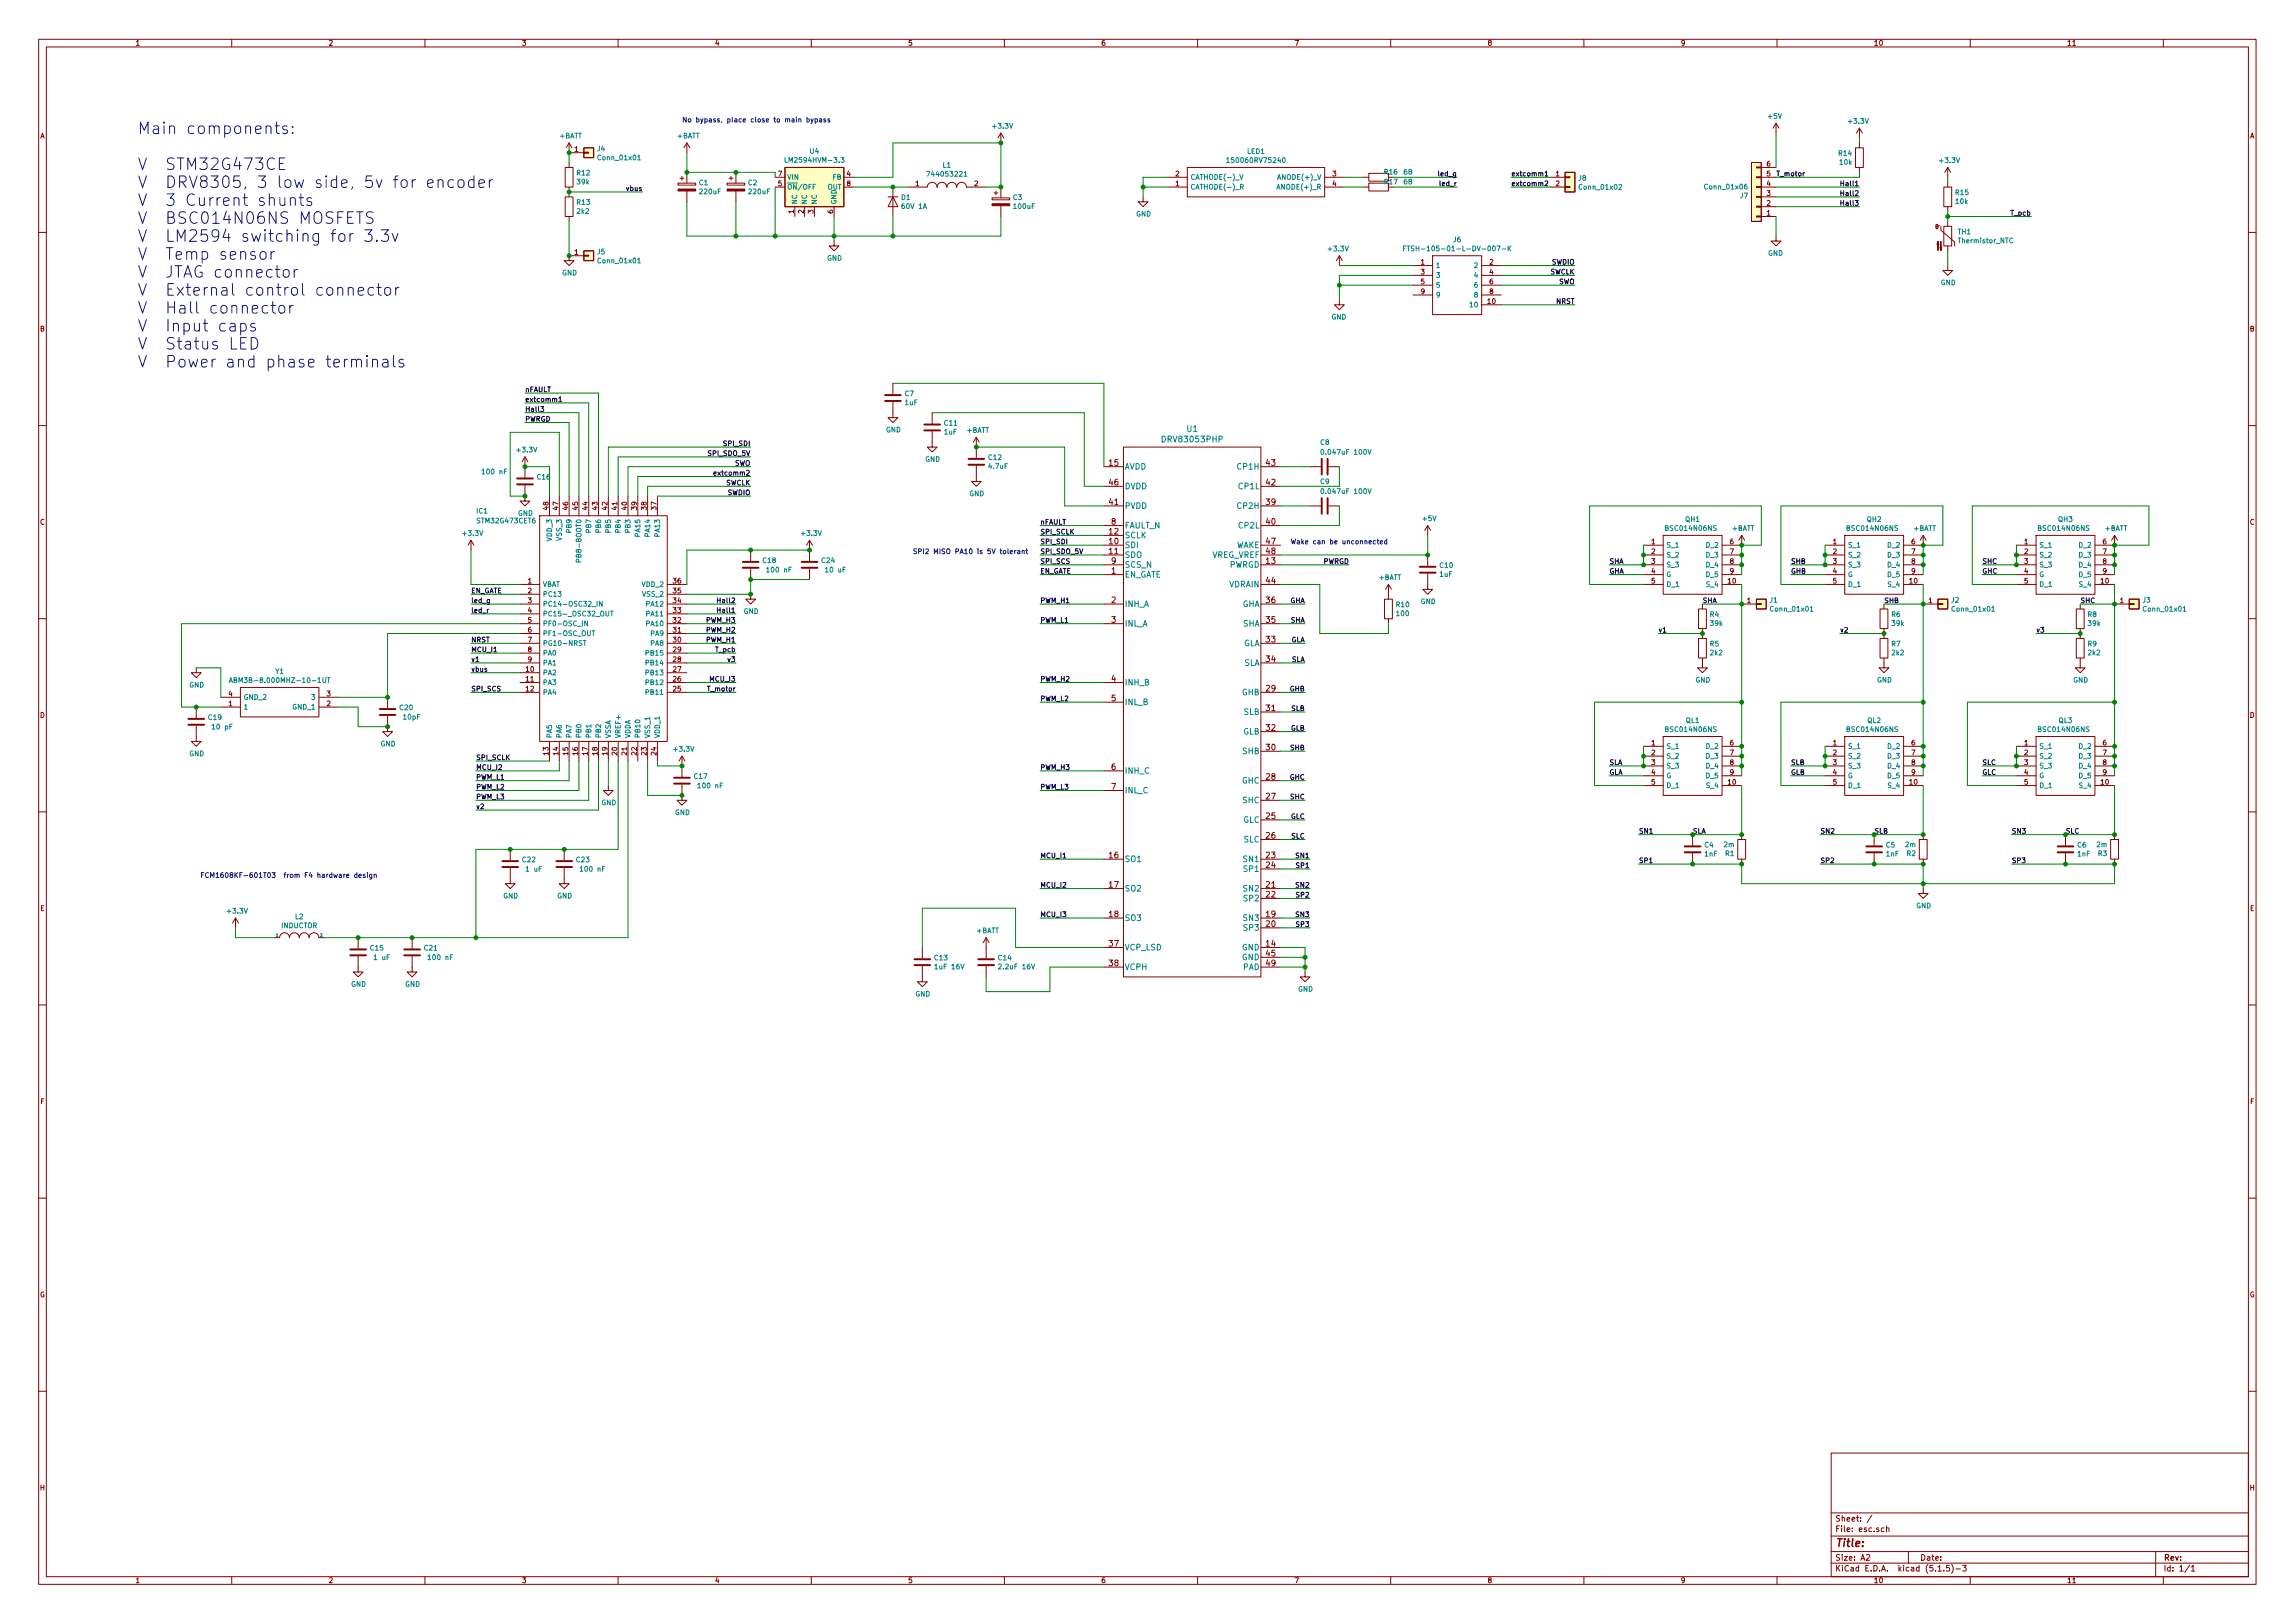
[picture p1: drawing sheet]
<svg xmlns="http://www.w3.org/2000/svg" width="594mm" height="420mm" viewBox="0 0 594 420" stroke-linecap="round" stroke-linejoin="round" font-family="sans-serif">
<defs><g id="words">
<g font-size="4.2" fill="#0000c2">
<text x="35.6" y="34.7">Main components:</text>
<text x="35.6" y="44">V STM32G473CE</text>
<text x="35.6" y="48.7">V DRV8305, 3 low side, 5v for encoder</text>
<text x="35.6" y="53.3">V 3 Current shunts</text>
<text x="35.6" y="58">V BSC014N06NS MOSFETS</text>
<text x="35.6" y="62.6">V LM2594 switching for 3.3v</text>
<text x="35.6" y="67.3">V Temp sensor</text>
<text x="35.6" y="71.9">V JTAG connector</text>
<text x="35.6" y="76.6">V External control connector</text>
<text x="35.6" y="81.2">V Hall connector</text>
<text x="35.6" y="85.9">V Input caps</text>
<text x="35.6" y="90.5">V Status LED</text>
<text x="35.6" y="95.2">V Power and phase terminals</text>
</g>
<text font-size="2.8" fill="#840000" x="475" y="400.4">Title:</text>
<g font-size="2.1" fill="#008484">
<text x="307.3" y="111.8">U1</text>
<text x="301.2" y="114.5">DRV83053PHP</text>
<text x="291.1" y="121.6">AVDD</text>
<text x="320.6" y="121.6">CP1H</text>
<text x="291.1" y="131.7">PVDD</text>
<text x="291.1" y="126.6">DVDD</text>
<text x="320.6" y="131.7">CP2H</text>
<text x="320.8" y="126.6">CP1L</text>
<text x="291.1" y="136.8">FAULT_N</text>
<text x="320.8" y="136.8">CP2L</text>
<text x="291.1" y="141.9">SDI</text>
<text x="291.1" y="139.3">SCLK</text>
<text x="319.8" y="141.9">WAKE</text>
<text x="291.1" y="149.5">EN_GATE</text>
<text x="291.1" y="147">SCS_N</text>
<text x="291.1" y="144.4">SDO</text>
<text x="313.5" y="144.4">VREG_VREF</text>
<text x="318.1" y="147">PWRGD</text>
<text x="318.1" y="152">VDRAIN</text>
<text x="291.1" y="157.1">INH_A</text>
<text x="321.5" y="157.1">GHA</text>
<text x="291.1" y="162.2">INL_A</text>
<text x="321.7" y="167.3">GLA</text>
<text x="321.7" y="162.2">SHA</text>
<text x="322" y="172.4">SLA</text>
<text x="291.1" y="177.4">INH_B</text>
<text x="321.5" y="180">GHB</text>
<text x="291.1" y="182.5">INL_B</text>
<text x="322" y="185.1">SLB</text>
<text x="321.7" y="190.1">GLB</text>
<text x="321.7" y="195.2">SHB</text>
<text x="291.1" y="200.3">INH_C</text>
<text x="321.5" y="202.8">GHC</text>
<text x="291.1" y="205.4">INL_C</text>
<text x="321.7" y="207.9">SHC</text>
<text x="321.7" y="213">GLC</text>
<text x="322" y="218.1">SLC</text>
<text x="291.1" y="223.2">SO1</text>
<text x="322.1" y="223.2">SN1</text>
<text x="322.2" y="225.7">SP1</text>
<text x="291.1" y="230.8">SO2</text>
<text x="322.1" y="230.8">SN2</text>
<text x="322.2" y="233.3">SP2</text>
<text x="291.1" y="238.4">SO3</text>
<text x="322.1" y="238.4">SN3</text>
<text x="322.2" y="240.9">SP3</text>
<text x="291.1" y="246">VCP_LSD</text>
<text x="291.1" y="251.1">VCPH</text>
<text x="321.5" y="246">GND</text>
<text x="321.5" y="248.6">GND</text>
<text x="321.7" y="251.1">PAD</text>
</g>
<g font-size="2.1" fill="#840000">
<text x="287.1" y="120.6">15</text>
<text x="287.1" y="125.6">46</text>
<text x="327.8" y="125.6">42</text>
<text x="327.8" y="120.6">43</text>
<text x="287.1" y="130.7">41</text>
<text x="327.8" y="130.7">39</text>
<text x="287.7" y="135.8">8</text>
<text x="327.8" y="135.8">40</text>
<text x="287.1" y="140.9">10</text>
<text x="287.1" y="143.4">11</text>
<text x="287.1" y="138.3">12</text>
<text x="327.8" y="140.9">47</text>
<text x="327.8" y="143.4">48</text>
<text x="287.7" y="148.5">1</text>
<text x="287.7" y="146">9</text>
<text x="327.8" y="146">13</text>
<text x="327.8" y="151">44</text>
<text x="287.7" y="156.1">2</text>
<text x="287.7" y="161.2">3</text>
<text x="327.8" y="161.2">35</text>
<text x="327.8" y="156.1">36</text>
<text x="327.8" y="166.3">33</text>
<text x="327.8" y="171.4">34</text>
<text x="287.7" y="176.4">4</text>
<text x="327.8" y="179">29</text>
<text x="287.7" y="181.5">5</text>
<text x="327.8" y="184.1">31</text>
<text x="327.8" y="189.1">32</text>
<text x="327.8" y="194.2">30</text>
<text x="287.7" y="199.3">6</text>
<text x="327.8" y="201.8">28</text>
<text x="287.7" y="204.4">7</text>
<text x="327.8" y="206.9">27</text>
<text x="327.8" y="212">25</text>
<text x="327.8" y="217.1">26</text>
<text x="287.1" y="222.2">16</text>
<text x="327.8" y="222.2">23</text>
<text x="327.8" y="224.7">24</text>
<text x="287.1" y="229.8">17</text>
<text x="327.8" y="229.8">21</text>
<text x="327.8" y="232.3">22</text>
<text x="287.1" y="237.4">18</text>
<text x="327.8" y="237.4">19</text>
<text x="327.8" y="239.9">20</text>
<text x="287.1" y="245">37</text>
<text x="327.8" y="245">14</text>
<text x="287.1" y="250.1">38</text>
<text x="327.8" y="247.6">45</text>
<text x="327.8" y="250.1">49</text>
<text x="475" y="393.9">Sheet: /</text>
<text x="475" y="396.6">File: esc.sch</text>
<text x="475" y="406.8">KiCad E.D.A. kicad (5.1.5)-3</text>
<text x="475" y="404">Size: A2</text>
<text x="497" y="404">Date:</text>
<text x="560" y="404">Rev:</text>
<text x="560" y="406.8">Id: 1/1</text>
</g>
<g font-size="1.8" fill="#840000">
<text x="35" y="11.8">1</text>
<text x="85" y="11.8">2</text>
<text x="135" y="11.8">3</text>
<text x="185" y="11.8">4</text>
<text x="235" y="11.8">5</text>
<text x="285" y="11.8">6</text>
<text x="335" y="11.8">7</text>
<text x="385" y="11.8">8</text>
<text x="435" y="11.8">9</text>
<text x="485" y="11.8">10</text>
<text x="535" y="11.8">11</text>
<text x="10.4" y="35.8">A</text>
<text x="582.4" y="35.8">A</text>
<text x="148.7" y="39.3">1</text>
<text x="201.4" y="45.6">7</text>
<text x="219.2" y="45.6">4</text>
<text x="304.3" y="45.6">2</text>
<text x="345" y="45.6">3</text>
<text x="402.7" y="45.6">1</text>
<text x="457.4" y="45.6">5</text>
<text x="457.4" y="43.1">6</text>
<text x="201.4" y="48.2">5</text>
<text x="219.2" y="48.2">8</text>
<text x="237" y="48.2">1</text>
<text x="252.2" y="48.2">2</text>
<text x="304.3" y="48.2">1</text>
<text x="345" y="48.2">4</text>
<text x="402.7" y="48.2">2</text>
<text x="457.4" y="53.3">2</text>
<text x="457.4" y="50.7">3</text>
<text x="457.4" y="48.2">4</text>
<text x="205.5" y="55.3" transform="rotate(-90 205.5 55.3)">1</text>
<text x="208" y="55.3" transform="rotate(-90 208 55.3)">2</text>
<text x="210.6" y="55.3" transform="rotate(-90 210.6 55.3)">3</text>
<text x="215.6" y="55.3" transform="rotate(-90 215.6 55.3)">6</text>
<text x="457.4" y="55.8">1</text>
<text x="148.7" y="66">1</text>
<text x="367.8" y="68.5">1</text>
<text x="367.8" y="71">3</text>
<text x="385.6" y="68.5">2</text>
<text x="385.6" y="71">4</text>
<text x="367.8" y="73.6">5</text>
<text x="367.8" y="76.1">9</text>
<text x="385.6" y="73.6">6</text>
<text x="385.6" y="76.1">8</text>
<text x="385.1" y="78.7">10</text>
<text x="10.4" y="85.8">B</text>
<text x="582.4" y="85.8">B</text>
<text x="142" y="131.9" transform="rotate(-90 142 131.9)">48</text>
<text x="144.5" y="131.9" transform="rotate(-90 144.5 131.9)">47</text>
<text x="147.1" y="131.9" transform="rotate(-90 147.1 131.9)">46</text>
<text x="149.6" y="131.9" transform="rotate(-90 149.6 131.9)">45</text>
<text x="152.1" y="131.9" transform="rotate(-90 152.1 131.9)">44</text>
<text x="154.7" y="131.9" transform="rotate(-90 154.7 131.9)">43</text>
<text x="157.2" y="131.9" transform="rotate(-90 157.2 131.9)">42</text>
<text x="159.8" y="131.9" transform="rotate(-90 159.8 131.9)">41</text>
<text x="162.3" y="131.9" transform="rotate(-90 162.3 131.9)">40</text>
<text x="164.8" y="131.9" transform="rotate(-90 164.8 131.9)">39</text>
<text x="167.4" y="131.9" transform="rotate(-90 167.4 131.9)">38</text>
<text x="169.9" y="131.9" transform="rotate(-90 169.9 131.9)">37</text>
<text x="10.4" y="135.8">C</text>
<text x="582.4" y="135.8">C</text>
<text x="427.5" y="140.9">1</text>
<text x="427.5" y="143.4">2</text>
<text x="447.8" y="140.9">6</text>
<text x="447.8" y="143.4">7</text>
<text x="474.5" y="140.9">1</text>
<text x="474.5" y="143.4">2</text>
<text x="494.8" y="140.9">6</text>
<text x="494.8" y="143.4">7</text>
<text x="524" y="140.9">1</text>
<text x="524" y="143.4">2</text>
<text x="544.3" y="140.9">6</text>
<text x="544.3" y="143.4">7</text>
<text x="427.5" y="146">3</text>
<text x="427.5" y="148.5">4</text>
<text x="447.8" y="146">8</text>
<text x="447.8" y="148.5">9</text>
<text x="474.5" y="146">3</text>
<text x="474.5" y="148.5">4</text>
<text x="494.8" y="146">8</text>
<text x="494.8" y="148.5">9</text>
<text x="524" y="146">3</text>
<text x="524" y="148.5">4</text>
<text x="544.3" y="146">8</text>
<text x="544.3" y="148.5">9</text>
<text x="136.7" y="151">1</text>
<text x="136.7" y="153.6">2</text>
<text x="174.3" y="151">36</text>
<text x="174.3" y="153.6">35</text>
<text x="427.5" y="151">5</text>
<text x="447.3" y="151">10</text>
<text x="474.5" y="151">5</text>
<text x="494.3" y="151">10</text>
<text x="524" y="151">5</text>
<text x="543.9" y="151">10</text>
<text x="136.7" y="156.1">3</text>
<text x="136.7" y="158.7">4</text>
<text x="136.7" y="161.2">5</text>
<text x="174.3" y="156.1">34</text>
<text x="174.3" y="158.7">33</text>
<text x="174.3" y="161.2">32</text>
<text x="452.3" y="156.1">1</text>
<text x="499.3" y="156.1">1</text>
<text x="548.8" y="156.1">1</text>
<text x="136.7" y="163.7">6</text>
<text x="136.7" y="166.3">7</text>
<text x="174.3" y="163.7">31</text>
<text x="174.3" y="166.3">30</text>
<text x="136.2" y="173.9">10</text>
<text x="136.7" y="168.8">8</text>
<text x="136.7" y="171.4">9</text>
<text x="174.3" y="168.8">29</text>
<text x="174.3" y="171.4">28</text>
<text x="174.3" y="173.9">27</text>
<text x="136.2" y="176.4">11</text>
<text x="136.2" y="179">12</text>
<text x="174.3" y="176.4">26</text>
<text x="174.3" y="179">25</text>
<text x="10.4" y="185.8">D</text>
<text x="59.2" y="182.8">1</text>
<text x="59.2" y="180.3">4</text>
<text x="84.6" y="182.8">2</text>
<text x="84.6" y="180.3">3</text>
<text x="582.4" y="185.8">D</text>
<text x="142" y="195.4" transform="rotate(-90 142 195.4)">13</text>
<text x="144.5" y="195.4" transform="rotate(-90 144.5 195.4)">14</text>
<text x="147.1" y="195.4" transform="rotate(-90 147.1 195.4)">15</text>
<text x="149.6" y="195.4" transform="rotate(-90 149.6 195.4)">16</text>
<text x="152.1" y="195.4" transform="rotate(-90 152.1 195.4)">17</text>
<text x="154.7" y="195.4" transform="rotate(-90 154.7 195.4)">18</text>
<text x="157.2" y="195.4" transform="rotate(-90 157.2 195.4)">19</text>
<text x="159.8" y="195.4" transform="rotate(-90 159.8 195.4)">20</text>
<text x="162.3" y="195.4" transform="rotate(-90 162.3 195.4)">21</text>
<text x="164.8" y="195.4" transform="rotate(-90 164.8 195.4)">22</text>
<text x="167.4" y="195.4" transform="rotate(-90 167.4 195.4)">23</text>
<text x="169.9" y="195.4" transform="rotate(-90 169.9 195.4)">24</text>
<text x="427.5" y="193">1</text>
<text x="427.5" y="195.5">2</text>
<text x="447.8" y="193">6</text>
<text x="447.8" y="195.5">7</text>
<text x="474.5" y="193">1</text>
<text x="474.5" y="195.5">2</text>
<text x="494.8" y="193">6</text>
<text x="494.8" y="195.5">7</text>
<text x="524" y="193">1</text>
<text x="524" y="195.5">2</text>
<text x="544.3" y="193">6</text>
<text x="544.3" y="195.5">7</text>
<text x="427.5" y="198">3</text>
<text x="427.5" y="200.6">4</text>
<text x="427.5" y="203.1">5</text>
<text x="447.3" y="203.1">10</text>
<text x="447.8" y="198">8</text>
<text x="447.8" y="200.6">9</text>
<text x="474.5" y="198">3</text>
<text x="474.5" y="200.6">4</text>
<text x="474.5" y="203.1">5</text>
<text x="494.3" y="203.1">10</text>
<text x="494.8" y="198">8</text>
<text x="494.8" y="200.6">9</text>
<text x="524" y="198">3</text>
<text x="524" y="200.6">4</text>
<text x="524" y="203.1">5</text>
<text x="543.9" y="203.1">10</text>
<text x="544.3" y="198">8</text>
<text x="544.3" y="200.6">9</text>
<text x="10.4" y="235.8">E</text>
<text x="582.4" y="235.8">E</text>
<text x="10.5" y="285.8">F</text>
<text x="582.5" y="285.8">F</text>
<text x="10.3" y="335.8">G</text>
<text x="582.3" y="335.8">G</text>
<text x="10.4" y="385.8">H</text>
<text x="582.4" y="385.8">H</text>
<text x="35" y="409.8">1</text>
<text x="85" y="409.8">2</text>
<text x="135" y="409.8">3</text>
<text x="185" y="409.8">4</text>
<text x="235" y="409.8">5</text>
<text x="285" y="409.8">6</text>
<text x="335" y="409.8">7</text>
<text x="385" y="409.8">8</text>
<text x="435" y="409.8">9</text>
<text x="485" y="409.8">10</text>
<text x="535" y="409.8">11</text>
</g>
<g font-size="1.8" fill="#008484">
<text x="144.8" y="35.8">+BATT</text>
<text x="175.3" y="35.8">+BATT</text>
<text x="257.1" y="33.3">+3.3V</text>
<text x="457.8" y="30.8">+5V</text>
<text x="478.6" y="32">+3.3V</text>
<text x="154.6" y="39.2">J4</text>
<text x="155.1" y="41.5">Conn_01x01</text>
<text x="209.7" y="39.8">U4</text>
<text x="322.9" y="39.8">LED1</text>
<text x="476" y="40.3">R14</text>
<text x="149.4" y="45.4">R12</text>
<text x="149.4" y="47.7">39k</text>
<text x="181" y="47.9">C1</text>
<text x="193.7" y="47.9">C2</text>
<text x="203.7" y="46.5">VIN</text>
<text x="204.1" y="42.1">LM2594HVM-3.3</text>
<text x="215.6" y="46.5">FB</text>
<text x="240.7" y="45.7">744053221</text>
<text x="244.1" y="43.4">L1</text>
<text x="308.1" y="46.5">CATHODE(-)_V</text>
<text x="318.5" y="42.2">150060RV75240</text>
<text x="331.4" y="46.5">ANODE(+)_V</text>
<text x="358.4" y="45.2">R16</text>
<text x="358.4" y="47.7">R17</text>
<text x="363.5" y="45.2">68</text>
<text x="363.5" y="47.7">68</text>
<text x="408.6" y="46.8">J8</text>
<text x="476.3" y="42.6">10k</text>
<text x="502.2" y="42.2">+3.3V</text>
<text x="149.4" y="53">R13</text>
<text x="181.3" y="50.3">220uF</text>
<text x="194" y="50.3">220uF</text>
<text x="203.7" y="49.1">ON/OFF</text>
<text x="206.4" y="53" transform="rotate(-90 206.4 53)">NC</text>
<text x="208.9" y="53" transform="rotate(-90 208.9 53)">NC</text>
<text x="211.5" y="53" transform="rotate(-90 211.5 53)">NC</text>
<text x="214.2" y="49.1">OUT</text>
<text x="216.5" y="53" transform="rotate(-90 216.5 53)">GND</text>
<text x="233.3" y="51.8">D1</text>
<text x="262.3" y="51.8">C3</text>
<text x="308.1" y="49.1">CATHODE(-)_R</text>
<text x="331.3" y="49.1">ANODE(+)_R</text>
<text x="409.1" y="49.1">Conn_01x02</text>
<text x="441.6" y="49">Conn_01x06</text>
<text x="450.5" y="51.3">J7</text>
<text x="506.2" y="50.5">R15</text>
<text x="506.3" y="52.8">10k</text>
<text x="149.4" y="55.3">2k2</text>
<text x="233.7" y="54.1">60V 1A</text>
<text x="262.5" y="54.1">100uF</text>
<text x="294.1" y="56">GND</text>
<text x="154.6" y="65.8">J5</text>
<text x="344" y="65">+3.3V</text>
<text x="366.8" y="65">FTSH-105-01-L-DV-007-K</text>
<text x="376.2" y="62.7">J6</text>
<text x="506.8" y="60.6">TH1</text>
<text x="507.1" y="63">Thermistor_NTC</text>
<text x="145.5" y="71.3">GND</text>
<text x="155.1" y="68.1">Conn_01x01</text>
<text x="214.1" y="67.5">GND</text>
<text x="371.6" y="69.4">1</text>
<text x="371.6" y="71.9">3</text>
<text x="381.8" y="69.4">2</text>
<text x="381.8" y="71.9">4</text>
<text x="457.7" y="66.2">GND</text>
<text x="371.6" y="74.5">5</text>
<text x="371.6" y="77">9</text>
<text x="381.8" y="74.5">6</text>
<text x="381.8" y="77">8</text>
<text x="502.4" y="73.8">GND</text>
<text x="344.6" y="82.7">GND</text>
<text x="380.8" y="79.5">10</text>
<text x="234.3" y="102.6">C7</text>
<text x="234.3" y="104.9">1uF</text>
<text x="229.3" y="111.9">GND</text>
<text x="244.4" y="112.5">1uF</text>
<text x="244.5" y="110.2">C11</text>
<text x="250.2" y="112">+BATT</text>
<text x="133.9" y="117.1">+3.3V</text>
<text x="239.5" y="119.5">GND</text>
<text x="255.9" y="119.1">C12</text>
<text x="341.8" y="115.2">C8</text>
<text x="342.8" y="117.7">0.047uF 100V</text>
<text x="125.1" y="122.8">100 nF</text>
<text x="139.1" y="124.1">C16</text>
<text x="256" y="121.4">4.7uF</text>
<text x="341.8" y="125.3">C9</text>
<text x="250.9" y="128.4">GND</text>
<text x="342.8" y="127.9">0.047uF 100V</text>
<text x="123.4" y="132.9">IC1</text>
<text x="123.8" y="135.5">STM32G473CET6</text>
<text x="134.1" y="133.5">GND</text>
<text x="148" y="137.7" transform="rotate(-90 148 137.7)">PB9</text>
<text x="153" y="137.7" transform="rotate(-90 153 137.7)">PB7</text>
<text x="155.6" y="137.7" transform="rotate(-90 155.6 137.7)">PB6</text>
<text x="158.1" y="137.7" transform="rotate(-90 158.1 137.7)">PB5</text>
<text x="160.7" y="137.7" transform="rotate(-90 160.7 137.7)">PB4</text>
<text x="163.2" y="137.7" transform="rotate(-90 163.2 137.7)">PB3</text>
<text x="368.4" y="134.9">+5V</text>
<text x="431.7" y="137.4">BSC014N06NS</text>
<text x="436.3" y="135.1">QH1</text>
<text x="448.4" y="137.4">+BATT</text>
<text x="478.7" y="137.4">BSC014N06NS</text>
<text x="483.3" y="135.1">QH2</text>
<text x="495.4" y="137.4">+BATT</text>
<text x="528.2" y="137.4">BSC014N06NS</text>
<text x="532.9" y="135.1">QH3</text>
<text x="544.9" y="137.4">+BATT</text>
<text x="120" y="138.7">+3.3V</text>
<text x="142.9" y="140" transform="rotate(-90 142.9 140)">VDD_3</text>
<text x="145.4" y="139.8" transform="rotate(-90 145.4 139.8)">VSS_3</text>
<text x="165.7" y="138.7" transform="rotate(-90 165.7 138.7)">PA15</text>
<text x="168.3" y="138.7" transform="rotate(-90 168.3 138.7)">PA14</text>
<text x="170.8" y="138.7" transform="rotate(-90 170.8 138.7)">PA13</text>
<text x="207.6" y="138.7">+3.3V</text>
<text x="431.3" y="141.8">S_1</text>
<text x="441.8" y="141.8">D_2</text>
<text x="478.3" y="141.8">S_1</text>
<text x="488.7" y="141.8">D_2</text>
<text x="527.8" y="141.8">S_1</text>
<text x="538.3" y="141.8">D_2</text>
<text x="150.5" y="144.4" transform="rotate(-90 150.5 144.4)">PB8-BOOT0</text>
<text x="197.5" y="145.7">C18</text>
<text x="198.8" y="148.2">100 nF</text>
<text x="212.8" y="145.7">C24</text>
<text x="213.9" y="148.2">10 uF</text>
<text x="372.7" y="149.3">1uF</text>
<text x="372.8" y="147">C10</text>
<text x="431.3" y="144.3">S_2</text>
<text x="431.3" y="146.9">S_3</text>
<text x="431.3" y="149.4">G</text>
<text x="441.8" y="144.3">D_3</text>
<text x="441.8" y="146.9">D_4</text>
<text x="441.8" y="149.4">D_5</text>
<text x="478.3" y="144.3">S_2</text>
<text x="478.3" y="146.9">S_3</text>
<text x="478.3" y="149.4">G</text>
<text x="488.7" y="144.3">D_3</text>
<text x="488.7" y="146.9">D_4</text>
<text x="488.7" y="149.4">D_5</text>
<text x="527.8" y="144.3">S_2</text>
<text x="527.8" y="146.9">S_3</text>
<text x="527.8" y="149.4">G</text>
<text x="538.3" y="144.3">D_3</text>
<text x="538.3" y="146.9">D_4</text>
<text x="538.3" y="149.4">D_5</text>
<text x="140.5" y="151.9">VBAT</text>
<text x="140.5" y="154.5">PC13</text>
<text x="166.3" y="151.9">VDD_2</text>
<text x="166.4" y="154.5">VSS_2</text>
<text x="356.9" y="150.1">+BATT</text>
<text x="431.3" y="151.9">D_1</text>
<text x="441.9" y="151.9">S_4</text>
<text x="458.2" y="156">J1</text>
<text x="478.3" y="151.9">D_1</text>
<text x="488.8" y="151.9">S_4</text>
<text x="505.2" y="156">J2</text>
<text x="527.8" y="151.9">D_1</text>
<text x="538.4" y="151.9">S_4</text>
<text x="554.7" y="156">J3</text>
<text x="140.5" y="157">PC14-OSC32_IN</text>
<text x="140.5" y="159.6">PC15-_OSC32_OUT</text>
<text x="167.5" y="157">PA12</text>
<text x="167.5" y="159.6">PA11</text>
<text x="192.5" y="158.9">GND</text>
<text x="361.5" y="157.2">R10</text>
<text x="361.6" y="159.5">100</text>
<text x="367.7" y="156.4">GND</text>
<text x="442.7" y="159.7">R4</text>
<text x="458.6" y="158.3">Conn_01x01</text>
<text x="489.7" y="159.7">R6</text>
<text x="505.6" y="158.3">Conn_01x01</text>
<text x="540.5" y="159.7">R8</text>
<text x="555.1" y="158.3">Conn_01x01</text>
<text x="140.5" y="162.1">PF0-OSC_IN</text>
<text x="140.5" y="164.6">PF1-OSC_OUT</text>
<text x="140.5" y="167.2">PG10-NRST</text>
<text x="167.5" y="162.1">PA10</text>
<text x="168.5" y="164.6">PA9</text>
<text x="168.5" y="167.2">PA8</text>
<text x="442.7" y="167.3">R5</text>
<text x="442.8" y="162">39k</text>
<text x="489.7" y="167.3">R7</text>
<text x="489.8" y="162">39k</text>
<text x="540.5" y="167.3">R9</text>
<text x="540.6" y="162">39k</text>
<text x="140.5" y="169.7">PA0</text>
<text x="140.5" y="172.3">PA1</text>
<text x="167.5" y="169.7">PB15</text>
<text x="167.5" y="172.3">PB14</text>
<text x="442.8" y="169.6">2k2</text>
<text x="489.8" y="169.6">2k2</text>
<text x="540.6" y="169.6">2k2</text>
<text x="49" y="178">GND</text>
<text x="61.6" y="176.8">ABM3B-8.000MHZ-10-1UT</text>
<text x="71.3" y="174.5">Y1</text>
<text x="140.5" y="174.8">PA2</text>
<text x="140.5" y="177.3">PA3</text>
<text x="140.5" y="179.9">PA4</text>
<text x="167.5" y="174.8">PB13</text>
<text x="167.5" y="177.3">PB12</text>
<text x="167.5" y="179.9">PB11</text>
<text x="438.9" y="176.7">GND</text>
<text x="485.9" y="176.7">GND</text>
<text x="536.7" y="176.7">GND</text>
<text x="63" y="183.7">1</text>
<text x="63" y="181.1">GND_2</text>
<text x="75.9" y="183.7">GND_1</text>
<text x="80.8" y="181.1">3</text>
<text x="103.5" y="183.8">C20</text>
<text x="54" y="186.4">C19</text>
<text x="55.2" y="188.8">10 pF</text>
<text x="104.5" y="186.3">10pF</text>
<text x="142.9" y="191.2" transform="rotate(-90 142.9 191.2)">PA5</text>
<text x="145.4" y="191.2" transform="rotate(-90 145.4 191.2)">PA6</text>
<text x="148" y="191.2" transform="rotate(-90 148 191.2)">PA7</text>
<text x="150.5" y="191.2" transform="rotate(-90 150.5 191.2)">PB0</text>
<text x="153" y="191.2" transform="rotate(-90 153 191.2)">PB1</text>
<text x="155.6" y="191.2" transform="rotate(-90 155.6 191.2)">PB2</text>
<text x="158.1" y="191.2" transform="rotate(-90 158.1 191.2)">VSSA</text>
<text x="160.7" y="191.2" transform="rotate(-90 160.7 191.2)">VREF+</text>
<text x="163.2" y="191.2" transform="rotate(-90 163.2 191.2)">VDDA</text>
<text x="165.7" y="191.2" transform="rotate(-90 165.7 191.2)">PB10</text>
<text x="168.3" y="191.2" transform="rotate(-90 168.3 191.2)">VSS_1</text>
<text x="170.8" y="191.2" transform="rotate(-90 170.8 191.2)">VDD_1</text>
<text x="431.7" y="189.5">BSC014N06NS</text>
<text x="436.4" y="187.2">QL1</text>
<text x="478.7" y="189.5">BSC014N06NS</text>
<text x="483.4" y="187.2">QL2</text>
<text x="528.2" y="189.5">BSC014N06NS</text>
<text x="533" y="187.2">QL3</text>
<text x="49" y="195.7">GND</text>
<text x="98.5" y="193.2">GND</text>
<text x="174.6" y="194.6">+3.3V</text>
<text x="431.3" y="193.8">S_1</text>
<text x="431.3" y="196.4">S_2</text>
<text x="441.8" y="193.8">D_2</text>
<text x="441.8" y="196.4">D_3</text>
<text x="478.3" y="193.8">S_1</text>
<text x="478.3" y="196.4">S_2</text>
<text x="488.7" y="193.8">D_2</text>
<text x="488.7" y="196.4">D_3</text>
<text x="527.8" y="193.8">S_1</text>
<text x="527.8" y="196.4">S_2</text>
<text x="538.3" y="193.8">D_2</text>
<text x="538.3" y="196.4">D_3</text>
<text x="179.7" y="201.6">C17</text>
<text x="431.3" y="198.9">S_3</text>
<text x="431.3" y="201.5">G</text>
<text x="441.8" y="198.9">D_4</text>
<text x="441.8" y="201.5">D_5</text>
<text x="478.3" y="198.9">S_3</text>
<text x="478.3" y="201.5">G</text>
<text x="488.7" y="198.9">D_4</text>
<text x="488.7" y="201.5">D_5</text>
<text x="527.8" y="198.9">S_3</text>
<text x="527.8" y="201.5">G</text>
<text x="538.3" y="198.9">D_4</text>
<text x="538.3" y="201.5">D_5</text>
<text x="155.7" y="208.4">GND</text>
<text x="181" y="204.1">100 nF</text>
<text x="431.3" y="204">D_1</text>
<text x="441.9" y="204">S_4</text>
<text x="478.3" y="204">D_1</text>
<text x="488.8" y="204">S_4</text>
<text x="527.8" y="204">D_1</text>
<text x="538.4" y="204">S_4</text>
<text x="174.7" y="211">GND</text>
<text x="441.3" y="219.4">C4</text>
<text x="441.3" y="221.7">1nF</text>
<text x="446.3" y="219.3">2m</text>
<text x="446.6" y="221.6">R1</text>
<text x="488.3" y="219.4">C5</text>
<text x="488.3" y="221.7">1nF</text>
<text x="493.3" y="219.3">2m</text>
<text x="493.6" y="221.6">R2</text>
<text x="537.8" y="219.4">C6</text>
<text x="537.8" y="221.7">1nF</text>
<text x="542.8" y="219.3">2m</text>
<text x="543.2" y="221.6">R3</text>
<text x="135.3" y="223.2">C22</text>
<text x="136.4" y="225.6">1 uF</text>
<text x="149.3" y="223.2">C23</text>
<text x="150.5" y="225.6">100 nF</text>
<text x="130.3" y="232.6">GND</text>
<text x="144.2" y="232.6">GND</text>
<text x="59" y="236.5">+3.3V</text>
<text x="76.5" y="238">L2</text>
<text x="496" y="235.1">GND</text>
<text x="72.8" y="240.3">INDUCTOR</text>
<text x="252.8" y="241.6">+BATT</text>
<text x="95.9" y="246.1">C15</text>
<text x="97" y="248.5">1 uF</text>
<text x="109.9" y="246.1">C21</text>
<text x="111.2" y="248.5">100 nF</text>
<text x="242" y="248.6">C13</text>
<text x="242.3" y="250.9">1uF 16V</text>
<text x="258.5" y="248.6">C14</text>
<text x="259" y="250.9">2.2uF 16V</text>
<text x="90.9" y="255.4">GND</text>
<text x="104.9" y="255.4">GND</text>
<text x="236.9" y="258">GND</text>
<text x="336" y="256.7">GND</text>
</g>
<g font-size="1.8" fill="#0000c2">
<text x="176.5" y="31.7">No bypass, place close to main bypass</text>
<text x="236.2" y="143.4">SPI2 MISO PA10 is 5V tolerant</text>
<text x="334" y="140.9">Wake can be unconnected</text>
<text x="59.1" y="227.2">FCM1608KF-601T03 from F4 hardware design</text>
</g>
<g font-size="1.8">
<text x="372.6" y="45.6">led_g</text>
<text x="391.2" y="45.6">extcomm1</text>
<text x="459.7" y="45.6">T_motor</text>
<text x="162.2" y="49.4">vbus</text>
<text x="373" y="48.2">led_r</text>
<text x="391.2" y="48.2">extcomm2</text>
<text x="477.1" y="48.2">Hall1</text>
<text x="477.1" y="50.7">Hall2</text>
<text x="477.1" y="53.3">Hall3</text>
<text x="520.6" y="55.8">T_pcb</text>
<text x="401.2" y="71">SWCLK</text>
<text x="401.7" y="68.5">SWDIO</text>
<text x="403.5" y="73.6">SWO</text>
<text x="402.8" y="78.7">NRST</text>
<text x="135.9" y="101.5">nFAULT</text>
<text x="135.9" y="104.1">extcomm1</text>
<text x="135.9" y="106.6">Hall3</text>
<text x="135.9" y="109.1">PWRGD</text>
<text x="183.5" y="118">SPI_SDO_5V</text>
<text x="187.5" y="115.5">SPI_SDI</text>
<text x="185.6" y="123.1">extcomm2</text>
<text x="187.8" y="125.6">SWCLK</text>
<text x="190.1" y="120.6">SWO</text>
<text x="188.3" y="128.2">SWDIO</text>
<text x="269.2" y="135.8">nFAULT</text>
<text x="269.2" y="143.4">SPI_SDO_5V</text>
<text x="269.2" y="140.9">SPI_SDI</text>
<text x="269.2" y="138.3">SPI_SCLK</text>
<text x="269.2" y="146">SPI_SCS</text>
<text x="269.2" y="148.5">EN_GATE</text>
<text x="342.5" y="146">PWRGD</text>
<text x="416.6" y="148.5">GHA</text>
<text x="416.6" y="146">SHA</text>
<text x="463.5" y="146">SHB</text>
<text x="463.5" y="148.5">GHB</text>
<text x="513.1" y="146">SHC</text>
<text x="513.1" y="148.5">GHC</text>
<text x="121.9" y="153.6">EN_GATE</text>
<text x="121.9" y="158.7">led_r</text>
<text x="121.9" y="156.1">led_g</text>
<text x="182.9" y="161.2">PWM_H3</text>
<text x="186.3" y="156.1">Hall2</text>
<text x="186.3" y="158.7">Hall1</text>
<text x="269.2" y="161.2">PWM_L1</text>
<text x="269.2" y="156.1">PWM_H1</text>
<text x="333.9" y="156.1">GHA</text>
<text x="334.1" y="161.2">SHA</text>
<text x="440.7" y="156.1">SHA</text>
<text x="487.7" y="156.1">SHB</text>
<text x="538.5" y="156.1">SHC</text>
<text x="121.9" y="166.3">NRST</text>
<text x="182.9" y="166.3">PWM_H1</text>
<text x="182.9" y="163.7">PWM_H2</text>
<text x="334.1" y="166.3">GLA</text>
<text x="429.3" y="163.7">v1</text>
<text x="476.2" y="163.7">v2</text>
<text x="527" y="163.7">v3</text>
<text x="121.9" y="168.8">MCU_I1</text>
<text x="121.9" y="171.4">v1</text>
<text x="121.9" y="173.9">vbus</text>
<text x="185.3" y="168.8">T_pcb</text>
<text x="188.5" y="171.4">v3</text>
<text x="334.3" y="171.4">SLA</text>
<text x="121.9" y="179">SPI_SCS</text>
<text x="183.4" y="179">T_motor</text>
<text x="184" y="176.4">MCU_I3</text>
<text x="269.2" y="176.4">PWM_H2</text>
<text x="333.9" y="179">GHB</text>
<text x="269.2" y="181.5">PWM_L2</text>
<text x="334.3" y="184.1">SLB</text>
<text x="334.1" y="189.1">GLB</text>
<text x="123.2" y="196.8">SPI_SCLK</text>
<text x="334.1" y="194.2">SHB</text>
<text x="123.2" y="199.3">MCU_I2</text>
<text x="123.2" y="201.8">PWM_L1</text>
<text x="269.2" y="199.3">PWM_H3</text>
<text x="333.9" y="201.8">GHC</text>
<text x="416.6" y="198">SLA</text>
<text x="416.6" y="200.6">GLA</text>
<text x="463.5" y="198">SLB</text>
<text x="463.5" y="200.6">GLB</text>
<text x="513.1" y="200.6">GLC</text>
<text x="513.1" y="198">SLC</text>
<text x="123.2" y="209.5">v2</text>
<text x="123.2" y="206.9">PWM_L3</text>
<text x="123.2" y="204.4">PWM_L2</text>
<text x="269.2" y="204.4">PWM_L3</text>
<text x="334.1" y="206.9">SHC</text>
<text x="334.1" y="212">GLC</text>
<text x="424.2" y="215.8">SN1</text>
<text x="438.1" y="215.8">SLA</text>
<text x="471.2" y="215.8">SN2</text>
<text x="485.1" y="215.8">SLB</text>
<text x="520.7" y="215.8">SN3</text>
<text x="534.7" y="215.8">SLC</text>
<text x="334.3" y="217.1">SLC</text>
<text x="269.2" y="222.2">MCU_I1</text>
<text x="335.7" y="222.2">SN1</text>
<text x="335.7" y="224.7">SP1</text>
<text x="424.2" y="223.4">SP1</text>
<text x="471.2" y="223.4">SP2</text>
<text x="520.7" y="223.4">SP3</text>
<text x="269.2" y="229.8">MCU_I2</text>
<text x="335.7" y="229.8">SN2</text>
<text x="335.7" y="232.3">SP2</text>
<text x="269.2" y="237.4">MCU_I3</text>
<text x="335.7" y="237.4">SN3</text>
<text x="335.7" y="239.9">SP3</text>
</g>
<g font-size="1.1" fill="#008484">
<text x="71.5" y="242.5">1</text>
<text x="82.9" y="242.5">2</text>
</g>
</g></defs>
<g fill="none" stroke="#840000" stroke-width=".26">
<path d="M10 10.2h574v400h-574zM12 12.2h570v396h-570zM60 10.2v2M110 10.2v2M160 10.2v2M210 10.2v2M260 10.2v2M310 10.2v2M360 10.2v2M410 10.2v2M460 10.2v2M510 10.2v2"/>
<path d="M536.5 11.8h.8M560 10.2v2M147.3 37v2.5h3.8M147.3 37l-.7 1.3M147.3 37l.8 1.3M151.1 38.3h2.6v2.5h-2.6zM151.1 39.4h1.3v.3h-1.3zM177.8 37v2.5M177.8 37l-.8 1.3M177.8 37l.8 1.3M259.1 34.5l-.8 1.2M259.1 34.5v2.5"/>
<path d="M259.1 34.5l.7 1.2M459.7 31.9l.8 1.3M459.7 31.9v2.6M459.7 31.9l-.7 1.3M480.3 38.3h2v5h-2zM481.3 33.2l.8 1.3M481.3 33.2v2.5M481.3 37v1.3M481.3 33.2l-.7 1.3M146.3 43.3h2v5.1h-2zM146.3 51h2v5h-2zM147.3 42.1v1.2"/>
<path d="M147.3 48.4v2.6M147.3 56v1.3M175.5 47.4h4.6v.5h-4.6zM176 46.1h1M176.5 45.6v1.1M177.8 44.6v2.8M177.8 49.4v2.8M188.2 47.4h4.6v.5h-4.6zM188.7 46.1h1M189.2 45.6v1.1M190.5 44.6v2.8M190.5 49.4v2.8"/>
<path d="M200.7 48.4h2.5M200.7 45.9h2.5M203.2 43.3h15.2v10.2h-15.2zM205.7 53.5v2.5M208.3 53.5v2.5M210.8 53.5v2.5M215.9 53.5v2.5M218.4 48.4h2.6M218.4 45.9h2.6M229.9 51h2.5M231.1 51l1.3 2.5h-2.5zM231.1 48.4v7.6"/>
<path d="M234.9 48.4h5.1a1.27 1.27 0 0 1 1.4-1.2 1.27 1.27 0 0 1 1.2 1.3M242.6 48.4a1.27 1.27 0 0 1 1.3-1.2 1.27 1.27 0 0 1 1.2 1.3M245.1 48.4a1.27 1.27 0 0 1 1.3-1.2 1.27 1.27 0 0 1 1.2 1.3M247.6 48.4a1.27 1.27 0 0 1 1.4-1.2 1.27 1.27 0 0 1 1.2 1.3M250.2 48.4h5.1M256.8 51.2h4.6v.5h-4.6zM257.3 50h1M257.8 49.4v1.1M259.1 48.4v2.8M259.1 53.3v2.7M295.9 51v1.2h1.3l-1.3 1.3-1.3-1.3h1.3M302.3 48.4h5"/>
<path d="M302.3 45.9h5M307.3 43.3h35.6v7.7h-35.6zM342.9 48.4h5.1M342.9 45.9h5.1M353.1 48.4h1.2M353.1 45.9h1.2M354.3 44.9h5.1v2h-5.1zM354.3 47.4h5.1v2h-5.1zM359.4 48.4h1.3M401.3 48.4h3.8M401.3 45.9h3.8M405.1 44.6h2.6v5.1h-2.6z"/>
<path d="M405.1 48.3h1.3v.3h-1.3zM405.1 45.8h1.3v.2h-1.3zM453.4 42.1h2.5v15.2h-2.5zM454.7 45.8h1.2v.2h-1.2zM454.7 43.2h1.2v.3h-1.2zM454.7 48.3h1.2v.3h-1.2zM454.7 53.4h1.2v.2h-1.2zM454.7 55.9h1.2v.3h-1.2zM454.7 50.8h1.2v.3h-1.2zM455.9 48.4h3.8M455.9 45.9h3.8M455.9 56h3.8"/>
<path d="M455.9 53.5h3.8M455.9 51h3.8M455.9 43.3h3.8M481.3 43.3v1.3M502 58.3l-.6 .3-.2-.1v-.3l.3-.1 .1 .2v.7l-.1 .2-.3-.1-.2-.4M502.4 58.6v1l3.6 3.1v1M503.2 48.4h2v5.1h-2zM503.2 58.6h2v5.1h-2zM504.2 43.3v2.6M504.2 47.2v1.2M504.2 53.5v1.3M504.2 57.3v1.3"/>
<path d="M504.2 43.3l-.8 1.3M504.2 43.3l.8 1.3M10 60.2h2M151.1 64.9h2.6v2.6h-2.6zM151.1 66.1h1.3v.2h-1.3zM151.1 66.2h-3.8v1.3h1.3l-1.3 1.2-1.3-1.2h1.3M215.9 62.4v1.3h1.3l-1.3 1.2-1.3-1.2h1.3M346.7 77.6v1.3h-1.3l1.3 1.3 1.3-1.3h-1.3M346.7 66.2l.8 1.3M346.7 66.2v2.5M346.7 66.2l-.8 1.3M365.8 68.7h5"/>
<path d="M365.8 71.3h5M365.8 73.8h5M365.8 76.4h5M370.8 66.2h12.7v15.2h-12.7zM383.5 68.7h5.1M383.5 71.3h5.1M383.5 73.8h5.1M383.5 76.4h5.1M383.5 78.9h5.1M459.7 61.1v1.3h-1.2l1.2 1.3 1.3-1.3h-1.3M504.2 68.7v1.3h1.3l-1.3 1.3-1.3-1.3h1.3M504.2 63.7v1.2"/>
<path d="M582 60.2h2M231.1 99.2v2.8M10 110.2h2M135.9 118.3v5.3M135.9 118.3l-.8 1.2M135.9 118.3l.8 1.2M231.1 104.1v4h1.3l-1.3 1.3-1.2-1.3h1.2M241.3 111.7v4h1.3l-1.3 1.3-1.3-1.3h1.3M241.3 106.8v2.8M252.7 113.2v5.3M252.7 113.2l-.7 1.3M252.7 113.2l.8 1.3"/>
<path d="M290.8 115.7h35.6v137.2h-35.6zM582 110.2h2M121.9 139.9l-.7 1.2M121.9 139.9v2.5M121.9 139.9l.8 1.2M135.9 125.6v4.1h1.3l-1.3 1.3-1.3-1.3h1.3M139.7 133.5h33v58.4h-33zM142.2 128.4v5.1M144.8 128.4v5.1M147.3 128.4v5.1M149.9 128.4v5.1M152.4 128.4v5.1"/>
<path d="M154.9 128.4v5.1M157.5 128.4v5.1M160 128.4v5.1M162.6 128.4v5.1M165.1 128.4v5.1M167.6 128.4v5.1M170.2 128.4v5.1M209.5 139.9v5.3M209.5 139.9l-.7 1.2M209.5 139.9l.8 1.2M252.7 120.6v4h1.3l-1.3 1.3-1.2-1.3h1.2M285.7 136.1h5.1"/>
<path d="M285.7 138.6h5.1M285.7 120.8h5.1M285.7 131h5.1M285.7 125.9h5.1M326.4 136.1h5.1M326.4 120.8h5.1M326.4 131h5.1M326.4 125.9h5.1M339.1 120.8h2.8M339.1 131h2.8M343.9 120.8h2.8M343.9 131h2.8"/>
<path d="M369.6 136.1l-.8 1.2M369.6 136.1v2.5M369.6 136.1l.7 1.2M430.5 138.6h15.3v15.2h-15.3zM450.8 138.6v2.5h-5M450.8 138.6l-.7 1.3M450.8 138.6l.8 1.3M477.5 138.6h15.3v15.2h-15.3zM497.8 138.6v2.5h-5M497.8 138.6l-.7 1.3M497.8 138.6l.8 1.3M527 138.6h15.3v15.2h-15.3z"/>
<path d="M547.4 138.6v2.5h-5.1M547.4 138.6l-.8 1.3M547.4 138.6l.7 1.3M134.6 156.4h5.1M134.6 151.3h5.1M134.6 153.8h5.1M134.6 158.9h5.1M172.7 156.4h5.1M172.7 151.3h5.1M172.7 153.8h5.1M172.7 158.9h5.1M194.3 153.8v1.3h1.3l-1.3 1.3-1.3-1.3h1.3"/>
<path d="M194.3 142.4v2.8M194.3 147.2v2.8M209.5 147.2v2.8M285.7 148.8h5.1M285.7 156.4h5.1M285.7 146.2h5.1M285.7 141.1h5.1M285.7 143.7h5.1M326.4 156.4h5.1M326.4 146.2h5.1M326.4 141.1h5.1M326.4 143.7h5.1"/>
<path d="M326.4 151.3h5.1M358.4 155.1h2v5.1h-2zM359.4 151.3l-.8 1.3M359.4 151.3v3.8M359.4 151.3l.8 1.3M369.6 148.5v4.1h1.2l-1.2 1.2-1.3-1.2h1.3M369.6 143.7v2.8M425.4 148.8h5.1M425.4 146.2h5.1M425.4 141.1h5.1M425.4 143.7h5.1M425.4 151.3h5.1"/>
<path d="M439.7 157.6h2v5.1h-2zM440.7 156.4v1.2M445.8 148.8h5M445.8 146.2h5M445.8 143.7h5M445.8 151.3h5M450.8 156.4h3.9M454.7 155.1h2.5v2.5h-2.5zM454.7 156.3h1.2v.2h-1.2zM472.4 148.8h5.1M472.4 146.2h5.1M472.4 141.1h5.1"/>
<path d="M472.4 143.7h5.1M472.4 151.3h5.1M486.7 157.6h2v5.1h-2zM487.7 156.4v1.2M492.8 148.8h5M492.8 146.2h5M492.8 143.7h5M492.8 151.3h5M497.8 156.4h3.8M501.6 155.1h2.6v2.5h-2.6zM501.6 156.3h1.3v.2h-1.3zM522 148.8h5"/>
<path d="M522 146.2h5M522 141.1h5M522 143.7h5M522 151.3h5M537.5 157.6h2v5.1h-2zM538.5 156.4v1.2M542.3 148.8h5.1M542.3 146.2h5.1M542.3 143.7h5.1M542.3 151.3h5.1M547.4 156.4h3.8M551.2 155.1h2.5v2.5h-2.5z"/>
<path d="M551.2 156.3h1.2v.2h-1.2zM10 160.2h2M50.8 172.9v1.3h1.3l-1.3 1.2-1.3-1.2h1.3M62.2 178h20.3v7.6h-20.3zM134.6 161.5h5.1M134.6 176.7h5.1M134.6 179.2h5.1M134.6 166.5h5.1M134.6 171.6h5.1M134.6 164h5.1M134.6 169.1h5.1M134.6 174.2h5.1"/>
<path d="M172.7 161.5h5.1M172.7 176.7h5.1M172.7 179.2h5.1M172.7 166.5h5.1M172.7 171.6h5.1M172.7 164h5.1M172.7 169.1h5.1M172.7 174.2h5.1M285.7 161.5h5.1M285.7 176.7h5.1M326.4 161.5h5.1M326.4 179.2h5.1"/>
<path d="M326.4 166.5h5.1M326.4 171.6h5.1M359.4 160.2v1.3M439.7 165.3h2v5h-2zM440.7 170.3v2.6h1.3l-1.3 1.3-1.3-1.3h1.3M440.7 162.7v2.6M486.7 165.3h2v5h-2zM487.7 170.3v2.6h1.2l-1.2 1.3-1.3-1.3h1.3M487.7 162.7v2.6M537.5 165.3h2v5h-2zM538.5 170.3v2.6h1.2l-1.2 1.3-1.3-1.3h1.3M538.5 162.7v2.6"/>
<path d="M582 160.2h2M50.8 187.9v4h1.3l-1.3 1.3-1.3-1.3h1.3M50.8 183v2.8M57.1 183h5.1M57.1 180.5h5.1M82.5 183h5.1M82.5 180.5h5.1M100.3 185.3v4.1h1.3l-1.3 1.3-1.2-1.3h1.2M100.3 180.5v2.8M142.2 191.9v5.1M144.8 191.9v5.1M147.3 191.9v5.1"/>
<path d="M149.9 191.9v5.1M152.4 191.9v5.1M154.9 191.9v5.1M157.5 191.9v5.1M160 191.9v5.1M162.6 191.9v5.1M165.1 191.9v5.1M167.6 191.9v5.1M170.2 191.9v5.1M176.5 195.7v5.4M176.5 195.7l-.7 1.3M176.5 195.7l.8 1.3"/>
<path d="M285.7 181.8h5.1M285.7 199.6h5.1M326.4 194.5h5.1M326.4 184.3h5.1M326.4 189.4h5.1M425.4 193.2h5.1M425.4 195.7h5.1M425.4 198.3h5.1M430.5 190.7h15.3v15.2h-15.3zM445.8 193.2h5M445.8 195.7h5M445.8 198.3h5"/>
<path d="M472.4 193.2h5.1M472.4 195.7h5.1M472.4 198.3h5.1M477.5 190.7h15.3v15.2h-15.3zM492.8 193.2h5M492.8 195.7h5M492.8 198.3h5M522 193.2h5M522 195.7h5M522 198.3h5M527 190.7h15.3v15.2h-15.3zM542.3 193.2h5.1"/>
<path d="M542.3 195.7h5.1M542.3 198.3h5.1M10 210.2h2M132.1 219.9v2.8M146 219.9v2.8M157.5 203.4v1.2h1.2l-1.2 1.3-1.3-1.3h1.3M176.5 203.1v4.1h1.3l-1.3 1.2-1.2-1.2h1.2M285.7 204.6h5.1M326.4 212.3h5.1M326.4 217.3h5.1M326.4 207.2h5.1M326.4 202.1h5.1"/>
<path d="M425.4 200.8h5.1M425.4 203.4h5.1M438.1 216.1v2.8M445.8 200.8h5M445.8 203.4h5M449.8 217.3h2.1v5.1h-2.1zM450.8 216.1v1.2M472.4 200.8h5.1M472.4 203.4h5.1M485.1 216.1v2.8M492.8 200.8h5M492.8 203.4h5"/>
<path d="M496.8 217.3h2.1v5.1h-2.1zM497.8 216.1v1.2M522 200.8h5M522 203.4h5M534.7 216.1v2.8M542.3 200.8h5.1M542.3 203.4h5.1M546.4 217.3h2v5.1h-2zM547.4 216.1v1.2M582 210.2h2M61 237.7l-.8 1.2M61 237.7v2.5"/>
<path d="M61 237.7l.7 1.2M132.1 224.7v4.1h1.2l-1.2 1.2-1.3-1.2h1.3M146 224.7v4.1h1.3l-1.3 1.2-1.2-1.2h1.2M285.7 222.4h5.1M285.7 230h5.1M285.7 237.7h5.1M326.4 222.4h5.1M326.4 230h5.1M326.4 237.7h5.1M326.4 232.6h5.1M326.4 225h5.1M438.1 220.9v2.8"/>
<path d="M450.8 222.4v1.3M485.1 220.9v2.8M497.8 230v1.3h1.3l-1.3 1.3-1.2-1.3h1.2M497.8 222.4v1.3M534.7 220.9v2.8M547.4 222.4v1.3M71.1 242.7h1.3a1.27 1.27 0 0 1 1.3-1.2 1.27 1.27 0 0 1 1.2 1.2 1.27 1.27 0 0 1 1.3-1.2 1.27 1.27 0 0 1 1.3 1.2 1.27 1.27 0 0 1 1.2-1.2 1.27 1.27 0 0 1 1.3 1.2 1.27 1.27 0 0 1 1.3-1.2 1.27 1.27 0 0 1 1.2 1.2h1.3M92.7 247.6v4h1.3l-1.3 1.3-1.3-1.3h1.3M92.7 242.7v2.8M106.7 247.6v4h1.2l-1.2 1.3-1.3-1.3h1.3M106.7 242.7v2.8M238.8 250.1v4.1h1.2l-1.2 1.2-1.3-1.2h1.3"/>
<path d="M238.8 245.3v2.8M255.3 242.7v5.4M255.3 250.1v2.8M255.3 242.7l-.8 1.3M255.3 242.7l.7 1.3M285.7 245.3h5.1M285.7 250.4h5.1M326.4 245.3h5.1M326.4 240.2h5.1M326.4 250.4h5.1M326.4 247.8h5.1M337.8 251.6v1.3h1.3l-1.3 1.3-1.3-1.3h1.3"/>
<path d="M10 260.2h2M582 260.2h2M10 310.2h2M582 310.2h2M10 360.2h2M474 376.2h108v32h-108zM582 360.2h2M474 397.7h108M474 391.7h108M484.6 392.2l-1.3 2M487.7 395.6l-.4-.1-.3 .3 .1 .6h.6M488.3 395.6h.6l.1 .9"/>
<path d="M488.3 395v1.5M60 408.2v2M110 408.2v2M160 408.2v2M210 408.2v2M260 408.2v2M310 408.2v2M360 408.2v2M410 408.2v2M460 408.2v2M474 404.7h108M474 401.7h108"/>
<path d="M483.1 402.6l.6-.2 .3 .5-.9 1h.9M494 401.7v3M501.7 406.7h.8M503.2 406.6v.1M504.6 405.2h-.7l-.1 .7h.7l.1 .7h-.8M505.2 405a1.71 1.71 0 0 1 0 2.3M506.3 406.2h1.2M508.1 405.2h.9l-.5 .6 .4 .1v.7h-.8M510 408.2v2M536.5 409.7h.8M558 401.7v6.5M560 408.2v2"/>
<path d="M566.8 405.1l-1.2 2M567.3 405.7l.4-.5v1.5M567.3 406.7h.8"/>
</g>
<g fill="none" stroke="#840000" stroke-width=".51">
<path d="M229.1 103.8h4.1M229.1 102.3h4.1M239.3 111.4h4M239.3 109.9h4M250.7 118.8h4.1M342.1 118.8v4.1M343.7 118.8v4.1M133.9 125.4h4M133.9 123.9h4M250.7 120.3h4.1M342.1 128.9v4.1M343.7 128.9v4.1"/>
<path d="M192.3 147h4M192.3 145.5h4M207.5 147h4.1M207.5 145.5h4.1M367.5 148.3h4.1M367.5 146.7h4.1M48.8 187.6h4M48.8 186.1h4M98.3 185.1h4.1M98.3 183.6h4.1M174.5 202.9h4.1M174.5 201.3h4.1"/>
<path d="M436.1 219.1h4.1M483.1 219.1h4.1M532.6 219.1h4.1M130 224.5h4.1M130 222.9h4.1M144 224.5h4.1M144 222.9h4.1M436.1 220.6h4.1M483.1 220.6h4.1M532.6 220.6h4.1M90.7 247.3h4M90.7 245.8h4"/>
<path d="M104.6 247.3h4.1M104.6 245.8h4.1M236.7 249.9h4.1M236.7 248.3h4.1M253.2 249.9h4.1M253.2 248.3h4.1"/>
</g>
<g fill="none" stroke="#008484" stroke-width=".26">
<path d="M165.1 40.5l.3-.4v1.3M165.1 41.4h.7M203.2 40.8v1.2h.6M211.1 47.7h-.6v1.3M217.7 40.8h.8l-.5 .4 .4 .2 .1 .4-.3 .2-.5-.1M239.8 44.4h.9l-.6 1.2M249.6 44.7l.3-.3v1.2M249.6 45.6h.7M317.5 41.2l.4-.4v1.3M317.5 42.1h.7M320.9 45.2l.5 1.2 .4-1.2M321.1 48.4l.6-.1 .1-.5-.7-.1v1.3"/>
<path d="M321.4 48.4l.4 .6M330.5 49l.4-1.3 .4 1.3M330.6 48.6h.6M330.7 46.4l.4-1.2 .4 1.2M332.1 40.9l.2-.1a.63 .63 0 0 1 .4 .7 .63 .63 0 0 1-.5 .5l-.2-.4zM419.1 47.9l.5-.2 .2 .4-.8 .9h.8M452.2 47.7h-.4l-.2 .5v.6l.6 .1v-.7l-.4-.1-.2 .3M165.1 67.1l.3-.3v1.3M165.1 68.1h.7M363.3 64.3h.4M363.9 63.7h-.6v1.2M364.2 63.7h.7"/>
<path d="M364.6 63.7v1.2M366 63.7h-.6v.5a.5 .5 0 0 1 .5 .2 .5 .5 0 0 1 0 .5h-.6M387.5 63.7h.8l-.5 1.2M388.8 64.5h1M390.4 63.7v1.2M390.6 64.2l.5 .7M391.1 63.7l-.7 .7M521 61.7a.56 .56 0 0 0-.8 .5 .56 .56 0 0 0 .8 .6M342.1 116.5l.1-.2a.62 .62 0 0 1 .5 .7 .62 .62 0 0 1-.6 .6l-.2-.5zM354.1 116.3l.4 1.3 .4-1.3M342.1 126.6l.1-.1a.62 .62 0 0 1 .5 .7 .62 .62 0 0 1-.6 .5l-.2-.4zM354.1 126.5l.4 1.3 .4-1.3"/>
<path d="M431.1 136.7l.6-.1v-.4l-.6-.1v1.2h.5l.3-.4-.4-.2M478.1 136.7l.6-.1v-.4l-.6-.1v1.2h.5l.2-.4-.3-.2M527.6 136.7l.6-.1v-.4l-.6-.1v1.2h.5l.3-.4-.3-.2M149.8 145.5l-.1-.7h-.4l-.2 .7h1.3M154.6 155.7v1.2M155.9 155.7v1.2l-.7-1.2v1.2M156.8 158.2v1l.3 .3 .5-.3v-1M158 158.2h.7M158.4 158.2v1.3M468.6 157.3l.4-.3v1.2M468.6 158.2h.7M515.6 157.3l.4-.3v1.2"/>
<path d="M515.6 158.2h.7M565.1 157.3l.4-.3v1.2M565.1 158.2h.7M59.3 176.7l.4-1.3 .5 1.3M59.4 176.3h.6M60.6 176h.5l.1-.4-.6-.2v1.3h.5l.2-.4-.3-.3M83.6 175.4v1.1l.2 .2 .5-.2v-1.1M84.7 175.4h.7M85.1 175.4v1.3M151 165.8h.7M151.4 165.8v1.3M152.1 160.7v1.3l-.7-1.3v1.3"/>
<path d="M153.2 163.3h.7M153.6 163.3v1.3M431.1 188.7h.6v-.4l-.6-.2v1.3h.5l.3-.4-.4-.3M478.1 188.7h.6v-.4l-.6-.2v1.3h.5l.2-.4-.3-.3M527.6 188.7h.6v-.4l-.6-.2v1.3h.5l.3-.4-.3-.3M258.5 249.7l.5-.1 .2 .3-.8 .9h.8M267 249.6l.4 1.2 .4-1.2"/>
</g>
<g fill="#840000" stroke="#840000" stroke-width=".26">
<path d="M501.6 62.5l.3 .8h-.5l.2-.8v2.3z"/>
<path d="M502.4 62.5v2.3l-.2-.7h.5l-.3 .7z"/>
<path d="M175.5 48.9h4.6v.5h-4.6z"/>
<path d="M188.2 48.9h4.6v.5h-4.6z"/>
<path d="M256.8 52.7h4.6v.6h-4.6z"/>
</g>
<g fill="#ffffc2" stroke="#ffffc2" stroke-width=".26">
<path d="M454.7 155.1h2.5v2.5h-2.5z"/>
<path d="M151.1 38.3h2.6v2.5h-2.6z"/>
<path d="M501.6 155.1h2.6v2.5h-2.6z"/>
<path d="M151.1 64.9h2.6v2.6h-2.6z"/>
<path d="M453.4 42.1h2.5v15.2h-2.5z"/>
<path d="M405.1 44.6h2.6v5.1h-2.6z"/>
<path d="M203.2 43.3h15.2v10.2h-15.2z"/>
<path d="M551.2 155.1h2.5v2.5h-2.5z"/>
</g>
<g fill="none" stroke="#008400" stroke-width=".26">
<path d="M147.3 39.5v2.6M177.8 39.5v5.1h22.9v1.3M459.7 34.5v8.8M481.3 35.7v1.3M147.3 57.3v8.9M147.3 49.7h19.1M177.8 52.2v8.9h81.3v-5.1M190.5 52.2v8.9M200.7 48.4v12.7M215.9 56v6.4M221 45.9h10.1v-8.9h28v11.4h-3.8M221 48.4h13.9"/>
<path d="M231.1 56v5.1M295.9 48.4h6.4M302.3 45.9h-6.4v5.1M348 45.9h5.1M348 48.4h5.1M360.7 45.9h16.5M360.7 48.4h16.5M391.2 45.9h10.1M391.2 48.4h10.1M459.7 48.4h21.6M459.7 51h21.6M459.7 53.5h21.6"/>
<path d="M459.7 56v5.1M481.3 44.6v1.3h-21.6M504.2 45.9v1.3M504.2 54.8v2.5M504.2 56h21.6M346.7 68.7h19.1M346.7 73.8h19.1M365.8 71.3h-19.1v6.3M388.6 68.7h19.1M388.6 71.3h19.1M388.6 73.8h19.1M388.6 78.9h19.1"/>
<path d="M504.2 64.9v3.8M231.1 99.2h54.6v21.6M135.9 109.4h11.4v19M135.9 106.8h14v21.6M135.9 101.8h19v26.6M135.9 104.3h16.5v24.1M194.3 115.7h-36.8v12.7M194.3 118.3h-34.3v10.1M241.3 106.8h39.4v19.1h5M252.7 115.7h22.9v15.3h10.1M135.9 128.4h-3.8v-16.5h12.7v16.5M135.9 120.8h6.3v7.6"/>
<path d="M170.2 128.4h24.1M194.3 123.4h-29.2v5M194.3 120.8h-31.7v7.6M194.3 125.9h-26.7v2.5M269.2 136.1h16.5M269.2 138.6h16.5M331.5 120.8h7.6M331.5 131h7.6M346.7 120.8v5.1h-15.2M346.7 131v5.1h-15.2M369.6 138.6v5.1h-38.1M121.9 153.8h12.7"/>
<path d="M121.9 158.9h12.7M121.9 156.4h12.7M121.9 142.4v8.9h12.7M177.8 158.9h12.7M177.8 156.4h12.7M209.5 150h-15.2v3.8h-16.5M209.5 142.4h-31.7v8.9M269.2 156.4h16.5M269.2 141.1h16.5M269.2 143.7h16.5M269.2 146.2h16.5M269.2 148.8h16.5"/>
<path d="M331.5 151.3h10.1v12.7h17.8v-2.5M331.5 156.4h6.3M331.5 146.2h17.7M416.6 148.8h8.8M425.4 141.1v5.1h-8.8M440.7 156.4h10.1M450.8 148.8v-7.7h5.1v-10.1h-44.4v20.3h13.9M450.8 151.3v49.5M463.5 148.8h8.9M472.4 141.1v5.1h-8.9M487.7 156.4h10.1M497.8 148.8v-7.7h5.1v-10.1h-41.9v20.3h11.4"/>
<path d="M497.8 151.3v49.5M513.1 148.8h8.9M522 141.1v5.1h-8.9M538.5 156.4h8.9M547.4 148.8v-7.7h8.9v-10.1h-45.8v20.3h11.5M547.4 151.3v49.5M50.8 172.9h6.3v7.6M121.9 169.1h12.7M121.9 166.5h12.7M121.9 179.2h12.7M121.9 171.6h12.7M121.9 174.2h12.7"/>
<path d="M134.6 164h-34.3v16.5h-12.7M134.6 161.5h-87.6v21.5h10.1M177.8 164h12.7M177.8 169.1h12.7M177.8 161.5h12.7M177.8 166.5h12.7M177.8 179.2h12.7M177.8 176.7h12.7M177.8 171.6h12.7M269.2 161.5h16.5M269.2 176.7h16.5M331.5 161.5h6.3"/>
<path d="M331.5 166.5h6.3M331.5 179.2h6.3M331.5 171.6h6.3M429.3 164h11.4M476.2 164h11.5M527 164h11.5M87.6 183h5.1v5.1h7.6M123.2 197h19M144.8 197v2.6h-21.6M147.3 197v5.1h-24.1M149.9 197v7.6h-26.7M152.4 197v10.2h-29.2"/>
<path d="M154.9 197v12.7h-31.7M157.5 197v6.4M160 197v22.9h-36.8v22.8M162.6 197v45.7h-78.8M167.6 197v8.9h8.9M170.2 197v1.3h6.3M269.2 199.6h16.5M269.2 181.8h16.5M331.5 194.5h6.3M331.5 184.3h6.3M331.5 189.4h6.3M425.4 193.2v5.1h-8.8"/>
<path d="M450.8 181.8h-38.1v21.6h12.7M472.4 193.2v5.1h-8.9M497.8 181.8h-36.8v21.6h11.4M522 193.2v5.1h-8.9M547.4 181.8h-38.1v21.6h12.7M269.2 204.6h16.5M331.5 202.1h6.3M331.5 207.2h6.3M331.5 212.3h6.3M331.5 217.3h6.3M416.6 200.8h8.8M450.8 203.4v12.7h-26.6"/>
<path d="M463.5 200.8h8.9M497.8 203.4v12.7h-26.6M513.1 200.8h8.9M547.4 203.4v12.7h-26.7M269.2 230h16.5M269.2 237.7h16.5M269.2 222.4h16.5M331.5 230h7.6M331.5 232.6h7.6M331.5 237.7h7.6M331.5 222.4h7.6M331.5 225h7.6"/>
<path d="M424.2 223.7h26.6v5.1h96.6v-5.1h-26.7M471.2 223.7h26.6v6.3M61 240.2v2.5h10.1M238.8 245.3v-10.2h24.1v10.2h22.8M285.7 250.4h-13.9v6.3h-16.5v-3.8M331.5 240.2h7.6M331.5 250.4h6.3M331.5 245.3h6.3v6.3M331.5 247.8h6.3"/>
</g>
<g fill="none" stroke="#000" stroke-width=".26">
<path d="M399.9 47l.5-.2 .3 .4-.8 .9h.8M399.9 44.6l.4-.3v1.3M399.9 45.6h.8M467.1 44.7l-.3 .2M476.5 46.8v1.3M476.5 49.4v1.2M476.5 51.9v1.3M476.5 47.4h.7M476.5 50h.7M476.5 52.5h.7M140 105.2h.7l-.4 .5 .4 .2v.4l-.2 .2-.5-.1M144.7 103.1l.3-.4v1.3"/>
<path d="M144.7 104h.7M184.8 122.6l.6-.1-.1-.3h-.3l-.2 .2v.6h.5M126.5 157.8l-.3 .2M185.7 154.8v1.2M185.7 157.3v1.3M185.7 155.4h.7M185.7 157.9h.7"/>
</g>
<g fill="none" stroke="#0000c2" stroke-width=".26">
<path d="M71.2 32.6h1.1M71.6 31.6v2.6l.1 .2 .6 .2M74.3 32.7l-.7-.1-.4 .4 .1 .4 1 .3 .1 .3-.1 .4-.3 .2-.8-.2M75.7 34.3l.2 .1-.2 .2v-.3v.3M75.7 32.7l.2 .2-.2 .1-.1-.1 .1-.2v.3M208.9 30.8h.3l.3 .2-.1 .5h-.5M208.9 30.3v1.3M209.9 30.8l.3 .8M210.5 30.8l-.6 1.2M211 30.8h.4l.2 .2-.1 .5h-.5M211 30.8v1.2M212.2 30.8h.4l.1 .8"/>
<path d="M212.7 31.1l-.6 .2 .2 .3 .4-.1M213.7 30.8l-.5 .1 .5 .3v.3h-.5M214.8 30.8l-.5 .1 .5 .3v.3h-.5M72.3 42.3h1M72.4 51.2l.2 1.8a.81 .81 0 0 0 1.1-.1M73.7 40.9h-1.4v3h1.4M73.7 51.2v2M75.2 51.5a.76 .76 0 0 1 1.3 .1v1.6M75.2 51.2v2M77.4 51.2h1.2M77.9 50.2v2.5l.1 .3 .6 .2M80.6 51.3l-.7-.1-.4 .4 .1 .4 1 .3v.7l-.3 .2-.8-.2"/>
<path d="M92.3 54.8h1.7M93.1 54.8v3M94.4 59.5h1.9l-1 1.1a.82 .82 0 0 1 1 .6v.7l-.3 .4-1.2 .2-.4-.3M96.6 55l-1.2-.2a.72 .72 0 0 0-.6 .7 .72 .72 0 0 0 .6 .8 1.07 1.07 0 0 1 1.2 .7 .77 .77 0 0 1-.6 .8l-1.2-.1M98.7 59.5h1.9l-1 1.1a.78 .78 0 0 1 1 .6v.7l-.3 .4-1.2 .2-.4-.3M110.7 47.5l1.4-.3-.1-.5-.9-.2-.4 .5 .1 1.4 .3 .1 .9-.1M113.4 46.8a.74 .74 0 0 1 1.3 .2v1.5M113.4 46.5v2M117.4 46.7l-.8-.2-.6 .6v.8l.3 .5 .3 .1 .8-.1M118.7 46.8a.81 .81 0 0 1 .8-.3 .81 .81 0 0 1 .6 .6v.8a.81 .81 0 0 1-.8 .7 .81 .81 0 0 1-.8-.7zM122.7 46.7l-.9-.2-.5 .6v.8l.2 .5 .3 .1 .9-.1M122.7 45.5v3"/>
<path d="M124 47.5l1.4-.3-.2-.5-.8-.2-.4 .5 .1 1.4 .3 .1 .8-.1M126.7 46.5v2M127.5 46.5l-.5 .2-.3 .4M67.5 65.4a.81 .81 0 0 1 .8-.3 .81 .81 0 0 1 .6 .6v.8a.81 .81 0 0 1-.8 .6 .81 .81 0 0 1-.8-.6zM69.3 79.2a.96 .96 0 0 0-1.3 .1l-.1 .3 .1 1.2a.96 .96 0 0 0 1.3 .1M70.2 65.1v2M70.2 79.1h1.1M70.6 78.1v2.5l.1 .3 .6 .2M71 65.1l-.5 .2-.3 .4M71.3 69.8h1.1M71.7 68.8v2.5l.2 .3 .5 .2M72.3 79.3a.81 .81 0 0 1 .8-.2 .81 .81 0 0 1 .6 .5v.9a.81 .81 0 0 1-.8 .6 .81 .81 0 0 1-.7-.6z"/>
<path d="M73.6 69.9a.81 .81 0 0 1 1.3 .4v.9a.81 .81 0 0 1-.8 .6 .81 .81 0 0 1-.8-.6v-.9zM75 79.1v2M75.9 79.1l-.6 .1-.3 .4M76.1 69.8v2M77 69.8l-.5 .1-.4 .4M90.1 74.7a.76 .76 0 0 1 1.3 .1v1.6M91.4 60.5a.77 .77 0 0 0-.8 .6M92.7 75.4l1.4-.3-.1-.5-.9-.2-.4 .4 .2 1.5 .2 .1 .9-.1M96.7 74.6l-.8-.2-.6 .6 .1 1.1 .5 .3 .8-.1M97.6 62.2l.1 .1-.1 .2v-.3v.3M97.6 74.4h1.1M98 73.4v2.6l.1 .3 .6 .1"/>
<path d="M99.7 74.7a.83 .83 0 0 1 1.4 .3v.8a.81 .81 0 0 1-.7 .6 .81 .81 0 0 1-.8-.6zM101.5 60.5l.8 2 .7-2M102.4 74.4v2M103.3 74.4a.77 .77 0 0 0-.9 .6M62.3 83.9a.96 .96 0 0 1 1.3 .1v1.4a.96 .96 0 0 1-1.3 .2M62.3 83.7v3M62.3 88.8h1M63.7 87.4h-1.4v3h1.4M65 87.4a1.57 1.57 0 0 1 1.7 .9 1.57 1.57 0 0 1-.5 1.9l-1.2 .2zM66 83.9l-.7-.2-.4 .4 .1 .5 1 .3 .2 .2-.2 .5-.3 .1-.8-.1M92.3 93.4l.4-.4 .7 .2 .2 1.8M95 92l-.2 .2h.3l-.1-.2v.3"/>
<path d="M95 93v2M96.4 93.3a.76 .76 0 0 1 1.3 .1v1.6M96.4 93v2M99.1 93.2l.3-.2 .9 .2 .1 1.8M100.4 93.7l-1 .2a.59 .59 0 0 0-.4 .5 .59 .59 0 0 0 .4 .6l1-.1M101.9 92v2.6l.4 .4M104.4 93.2l-.7-.2-.4 .4 .1 .5 1 .2 .2 .3-.2 .5-.3 .1-.8-.1M356.4 140h.5M356.6 139.5v1.1l.3 .2M359 139.5v1.3M261.5 142.9l.6-.1v-.2l-.6 .1 .1 .6h.5M262.7 142.5v.8"/>
<path d="M263 142.5l-.3 .2M263.4 142.6h.5l.1 .7M264 142.8l-.6 .2 .2 .3h.4M264.6 142.6h.5v.7M264.6 142.5v.8M265.6 142.5h.4M265.7 142.1v1.1l.3 .1M356.1 140h-.4l-.2 .2 .1 .6h.5M357.3 140.4l.6-.1-.1-.3h-.3l-.2 .1 .1 .7h.4M359 140h-.4l-.2 .2 .1 .6h.5M52.2 226.5h.4M52.8 225.9h-.6v1.3"/>
<path d="M54 226a.56 .56 0 0 0-.8 .5 .56 .56 0 0 0 .8 .5M54.5 227.2v-1.3l.4 .9 .5-.9v1.3M55.9 226.3l.4-.4v1.3M55.9 227.2h.7M57.7 225.9l-.3 .1-.3 .5 .1 .5 .5 .1v-.6l-.3-.1-.3 .2M58.4 226l.2-.1a.62 .62 0 0 1 .5 .7 .62 .62 0 0 1-.6 .5l-.2-.4zM96.9 226.5l.4-.1 .1 .8M96.9 226.3v.9"/>
</g>
<g fill="#008400" stroke="#008400" stroke-width=".26">
<circle cx="547.4" cy="216.1" r=".51"/>
<circle cx="497.8" cy="198.3" r=".51"/>
<circle cx="450.8" cy="216.1" r=".51"/>
<circle cx="487.7" cy="164" r=".51"/>
<circle cx="450.8" cy="223.7" r=".51"/>
<circle cx="440.7" cy="164" r=".51"/>
<circle cx="450.8" cy="193.2" r=".51"/>
<circle cx="438.1" cy="223.7" r=".51"/>
<circle cx="547.4" cy="193.2" r=".51"/>
<circle cx="450.8" cy="195.7" r=".51"/>
<circle cx="252.7" cy="115.7" r=".51"/>
<circle cx="547.4" cy="195.7" r=".51"/>
<circle cx="450.8" cy="198.3" r=".51"/>
<circle cx="547.4" cy="223.7" r=".51"/>
<circle cx="547.4" cy="198.3" r=".51"/>
<circle cx="450.8" cy="181.8" r=".51"/>
<circle cx="497.8" cy="181.8" r=".51"/>
<circle cx="547.4" cy="156.4" r=".51"/>
<circle cx="504.2" cy="56" r=".51"/>
<circle cx="147.3" cy="39.5" r=".51"/>
<circle cx="497.8" cy="156.4" r=".51"/>
<circle cx="450.8" cy="156.4" r=".51"/>
<circle cx="147.3" cy="66.2" r=".51"/>
<circle cx="547.4" cy="143.7" r=".51"/>
<circle cx="259.1" cy="48.4" r=".51"/>
<circle cx="497.8" cy="223.7" r=".51"/>
<circle cx="231.1" cy="48.4" r=".51"/>
<circle cx="497.8" cy="228.8" r=".51"/>
<circle cx="259.1" cy="37" r=".51"/>
<circle cx="295.9" cy="48.4" r=".51"/>
<circle cx="547.4" cy="181.8" r=".51"/>
<circle cx="231.1" cy="61.1" r=".51"/>
<circle cx="147.3" cy="49.7" r=".51"/>
<circle cx="538.5" cy="164" r=".51"/>
<circle cx="497.8" cy="216.1" r=".51"/>
<circle cx="194.3" cy="150" r=".51"/>
<circle cx="497.8" cy="146.2" r=".51"/>
<circle cx="450.8" cy="146.2" r=".51"/>
<circle cx="450.8" cy="143.7" r=".51"/>
<circle cx="200.7" cy="61.1" r=".51"/>
<circle cx="450.8" cy="141.1" r=".51"/>
<circle cx="190.5" cy="61.1" r=".51"/>
<circle cx="100.3" cy="188.1" r=".51"/>
<circle cx="92.7" cy="242.7" r=".51"/>
<circle cx="132.1" cy="219.9" r=".51"/>
<circle cx="123.2" cy="242.7" r=".51"/>
<circle cx="146.1" cy="219.9" r=".51"/>
<circle cx="106.7" cy="242.7" r=".51"/>
<circle cx="497.8" cy="143.7" r=".51"/>
<circle cx="209.5" cy="142.4" r=".51"/>
<circle cx="194.3" cy="142.4" r=".51"/>
<circle cx="50.8" cy="183" r=".51"/>
<circle cx="100.3" cy="180.5" r=".51"/>
<circle cx="215.9" cy="61.1" r=".51"/>
<circle cx="135.9" cy="120.8" r=".51"/>
<circle cx="135.9" cy="128.4" r=".51"/>
<circle cx="337.8" cy="247.8" r=".51"/>
<circle cx="194.3" cy="153.8" r=".51"/>
<circle cx="337.8" cy="250.4" r=".51"/>
<circle cx="176.5" cy="205.9" r=".51"/>
<circle cx="176.5" cy="198.3" r=".51"/>
<circle cx="534.7" cy="223.7" r=".51"/>
<circle cx="438.1" cy="216.1" r=".51"/>
<circle cx="497.8" cy="193.2" r=".51"/>
<circle cx="177.8" cy="44.6" r=".51"/>
<circle cx="425.4" cy="198.3" r=".51"/>
<circle cx="425.4" cy="195.7" r=".51"/>
<circle cx="485.1" cy="223.7" r=".51"/>
<circle cx="346.7" cy="73.8" r=".51"/>
<circle cx="472.4" cy="198.3" r=".51"/>
<circle cx="472.4" cy="195.7" r=".51"/>
<circle cx="485.1" cy="216.1" r=".51"/>
<circle cx="522" cy="195.7" r=".51"/>
<circle cx="522" cy="198.3" r=".51"/>
<circle cx="497.8" cy="195.7" r=".51"/>
<circle cx="522" cy="146.2" r=".51"/>
<circle cx="522" cy="143.7" r=".51"/>
<circle cx="534.7" cy="216.1" r=".51"/>
<circle cx="472.4" cy="143.7" r=".51"/>
<circle cx="472.4" cy="146.2" r=".51"/>
<circle cx="425.4" cy="143.7" r=".51"/>
<circle cx="190.5" cy="44.6" r=".51"/>
<circle cx="425.4" cy="146.2" r=".51"/>
<circle cx="369.6" cy="143.7" r=".51"/>
<circle cx="547.4" cy="141.1" r=".51"/>
<circle cx="547.4" cy="146.2" r=".51"/>
<circle cx="497.8" cy="141.1" r=".51"/>
</g>
<use href="#words"/>
</svg>
